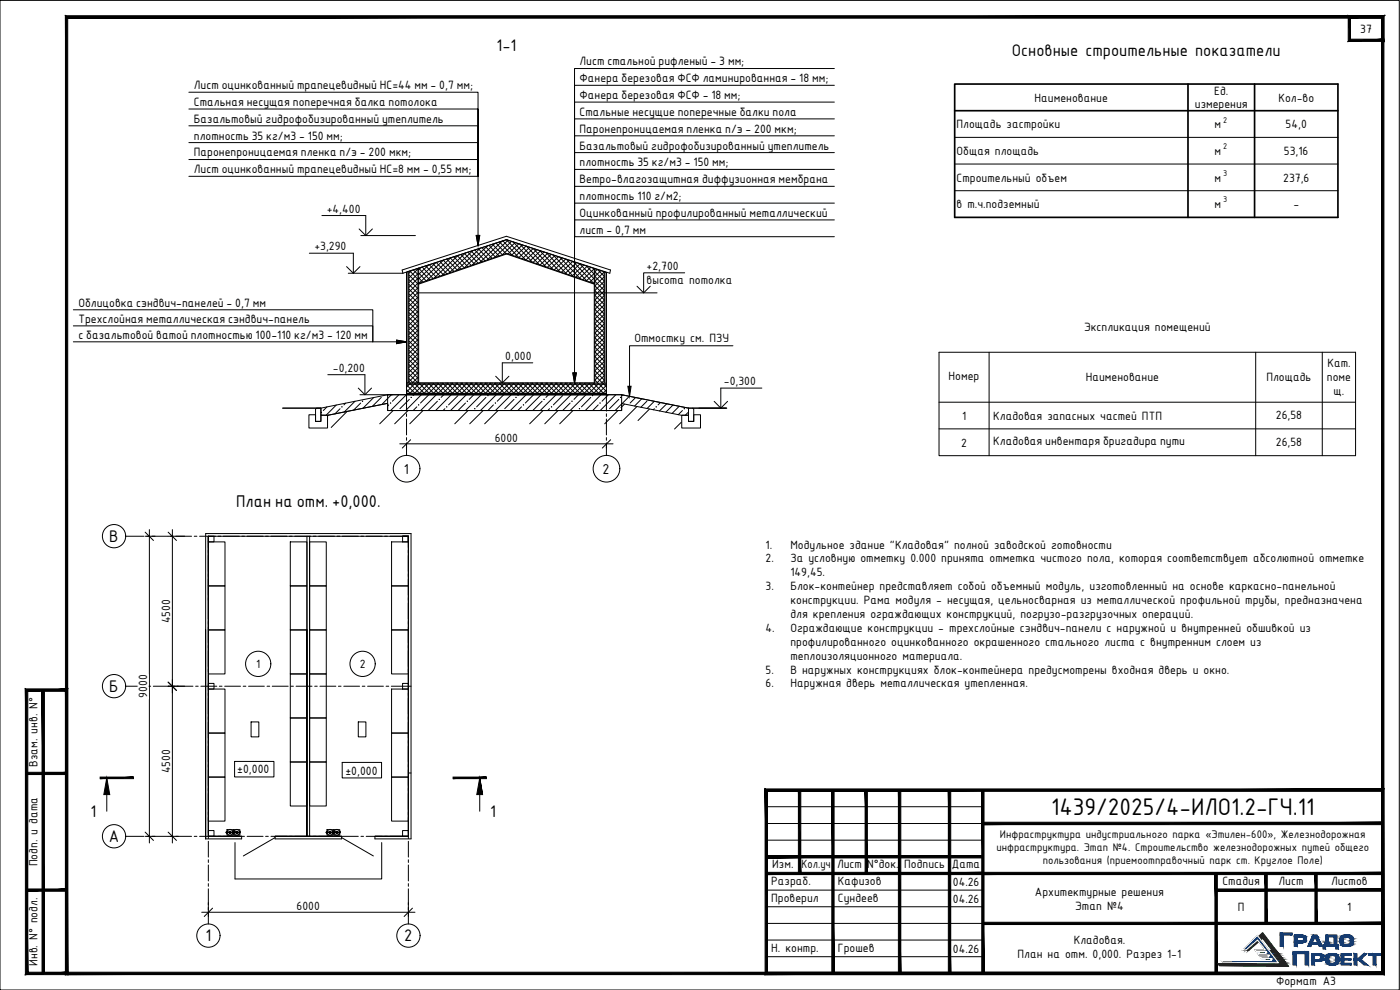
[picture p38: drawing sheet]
<svg xmlns="http://www.w3.org/2000/svg" width="420mm" height="297mm" viewBox="0 0 420 297" stroke-linecap="round" stroke-linejoin="round" font-family="sans-serif">
<defs><g id="words">
<text font-size="7.8" x="315.5" y="244.5">1439/2025/4-ИЛО1.2-ГЧ.11</text>
<g font-size="5.4">
<text x="149" y="15.4">1-1</text>
<text x="303.7" y="16.8">Основные строительные показатели</text>
<text x="32.8" y="162.6">В</text>
<text x="32.8" y="207.7">Б</text>
<text x="27.2" y="245.1">1</text>
<text x="147.1" y="245.1">1</text>
<text x="32.6" y="252.7">А</text>
<text x="61.6" y="282.5">1</text>
<text x="121.3" y="282.5">2</text>
</g>
<text font-size="4.9" x="70.9" y="152.1">План на отм. +0,000.</text>
<g font-size="4.7">
<text x="121.2" y="142.2">1</text>
<text x="180.8" y="142.2">2</text>
</g>
<g font-size="3.9">
<text x="408.2" y="9.8">37</text>
<text x="364.4" y="28.6">Ед.</text>
<text x="310.5" y="30.5">Наименование</text>
<text x="358.6" y="32.3">измерения</text>
<text x="383.7" y="30.5">Кол-во</text>
<text x="287.1" y="38.5">Площадь застройки</text>
<text x="364.5" y="38.5">м</text>
<text x="385.8" y="38.5">54,0</text>
<text x="287.1" y="46.5">Общая площадь</text>
<text x="364.5" y="46.5">м</text>
<text x="385.3" y="46.5">53,16</text>
<text x="287.1" y="54.5">Строительный объем</text>
<text x="364.5" y="54.5">м</text>
<text x="385.1" y="54.5">237,6</text>
<text x="98.1" y="63.8">+4,400</text>
<text x="287.1" y="62.5">в т.ч.подземный</text>
<text x="364.5" y="62.3">м</text>
<text x="388.2" y="62.3">-</text>
<text x="94.4" y="75.1">+3,290</text>
<text x="194.1" y="80.9">+2,700</text>
<text x="194.1" y="85.1">высота потолка</text>
<text x="325.3" y="99.3">Экспликация помещений</text>
<text x="151.6" y="108">0,000</text>
<text x="190.4" y="102.7">Отмостку см. ПЗУ</text>
<text x="99.9" y="111.5">-0,200</text>
<text x="398.4" y="110.1">Кат.</text>
<text x="217.3" y="115.6">-0,300</text>
<text x="284.7" y="114.1">Номер</text>
<text x="325.8" y="114.5">Наименование</text>
<text x="380.1" y="114.2">Площадь</text>
<text x="398.2" y="114.2">поме</text>
<text x="400.2" y="118.4">щ.</text>
<text x="288.7" y="125.9">1</text>
<text x="298.1" y="125.9">Кладовая запасных частей ПТП</text>
<text x="382.9" y="125.7">26,58</text>
<text x="148.5" y="132.5">6000</text>
<text x="288.5" y="134">2</text>
<text x="382.9" y="133.7">26,58</text>
<text x="229.7" y="164.6">1.</text>
<text x="237.2" y="164.6">Модульное здание &quot;Кладовая&quot; полной заводской готовности</text>
<text x="229.7" y="168.7">2.</text>
<text x="237.2" y="168.7">За условную отметку 0.000 принята отметка чистого пола, которая соответствует абсолютной отметке</text>
<text x="237.2" y="172.9">149,45.</text>
<text x="229.7" y="177.1">3.</text>
<text x="237.2" y="177.1">Блок-контейнер представляет собой объемный модуль, изготовленный на основе каркасно-панельной</text>
<text x="237.2" y="181.3">конструкции. Рама модуля - несущая, цельносварная из металлической профильной трубы, предназначена</text>
<text x="237.2" y="185.4">для крепления ограждающих конструкций, погрузо-разгрузочных операций.</text>
<text x="51.1" y="187" transform="rotate(-90 51.1 187)">4500</text>
<text x="229.7" y="189.6">4.</text>
<text x="237.2" y="189.6">Ограждающие конструкции - трехслойные сэндвич-панели с наружной и внутренней обшивкой из</text>
<text x="237.2" y="193.7">профилированного оцинкованного окрашенного стального листа с внутренним слоем из</text>
<text x="237.2" y="197.9">теплоизоляционного материала.</text>
<text x="76.8" y="200.5">1</text>
<text x="107.9" y="200.5">2</text>
<text x="229.7" y="202.1">5.</text>
<text x="237.2" y="202.1">В наружных конструкциях блок-контейнера предусмотрены входная дверь и окно.</text>
<text x="44.2" y="209.4" transform="rotate(-90 44.2 209.4)">9000</text>
<text x="229.7" y="206.2">6.</text>
<text x="237.2" y="206.2">Наружная дверь металлическая утепленная.</text>
<text x="11.3" y="230" transform="rotate(-90 11.3 230)">Взам. инв. N°</text>
<text x="51.1" y="232.1" transform="rotate(-90 51.1 232.1)">4500</text>
<text x="11.3" y="260" transform="rotate(-90 11.3 260)">Подп. и дата</text>
<text x="231.8" y="260.4">Изм.</text>
<text x="240.6" y="260.4">Кол.уч</text>
<text x="251.2" y="260.4">Лист N°док. Подпись Дата</text>
<text x="231.5" y="265.5">Разраб.</text>
<text x="251.5" y="265.5">Кафизов</text>
<text x="286" y="265.8">04.26</text>
<text x="310.6" y="268.7">Архитектурные решения</text>
<text x="366.9" y="265.4">Стадия</text>
<text x="383.7" y="265.4">Лист</text>
<text x="399.5" y="265.4">Листов</text>
<text x="89" y="273.1">6000</text>
<text x="231.5" y="270.6">Проверил</text>
<text x="251.5" y="270.6">Сундеев</text>
<text x="286" y="270.8">04.26</text>
<text x="322.7" y="272.9">Этап №4</text>
<text x="371.5" y="273.3">П</text>
<text x="404.3" y="273.3">1</text>
<text x="231.5" y="285.6">Н. контр.</text>
<text x="251.5" y="285.6">Грошев</text>
<text x="286" y="285.8">04.26</text>
<text x="305.4" y="287.5">План на отм. 0,000. Разрез 1-1</text>
<text x="322.2" y="283.4">Кладовая.</text>
<text x="11.3" y="289.8" transform="rotate(-90 11.3 289.8)">Инв. N° подл.</text>
<text x="383" y="295.6">Формат А3</text>
</g>
<g font-size="3.6">
<text x="300.1" y="251.4">Инфраструктура индустриального парка «Этилен-600», Железнодорожная</text>
<text x="299" y="255.3">инфраструктура. Этап №4. Строительство железнодорожных путей общего</text>
<text x="312.9" y="259.3">пользования (приемоотправочный парк ст. Круглое Поле)</text>
</g>
<g font-size="3.5">
<text x="173.9" y="19.6">Лист стальной рифленый - 3 мм;</text>
<text x="58.2" y="26.7">Лист оцинкованный трапецевидный НС=44 мм - 0,7 мм;</text>
<text x="173.9" y="29.7">Фанера березовая ФСФ - 18 мм;</text>
<text x="173.9" y="24.7">Фанера березовая ФСФ ламинированная - 18 мм;</text>
<text x="58.2" y="31.8">Стальная несущая поперечная балка потолока</text>
<text x="173.9" y="34.8">Стальные несущие поперечные балки пола</text>
<text x="58.2" y="41.9">плотность 35 кг/м3 - 150 мм;</text>
<text x="58.2" y="36.9">Базальтовый гидрофобизированный утеплитель</text>
<text x="173.9" y="39.8">Паронепроницаемая пленка п/э - 200 мкм;</text>
<text x="58.2" y="46.9">Паронепроницаемая пленка п/э - 200 мкм;</text>
<text x="173.9" y="44.9">Базальтовый гидрофобизированный утеплитель</text>
<text x="58.2" y="52">Лист оцинкованный трапецевидный НС=8 мм - 0,55 мм;</text>
<text x="173.9" y="49.9">плотность 35 кг/м3 - 150 мм;</text>
<text x="173.9" y="55">Ветро-влагозащитная диффузионная мембрана</text>
<text x="173.9" y="65.1">Оцинкованный профилированный металлический</text>
<text x="173.9" y="60.1">плотность 110 г/м2;</text>
<text x="173.9" y="70.1">лист - 0,7 мм</text>
<text x="23.5" y="92.1">Облицовка сэндвич-панелей - 0,7 мм</text>
<text x="23.5" y="101.7">с базальтовой ватой плотностью 100-110 кг/м3 - 120 мм</text>
<text x="23.5" y="96.8">Трехслойная металлическая сэндвич-панель</text>
<text x="298.1" y="133.6">Кладовая инвентаря бригадира пути</text>
<text x="71.2" y="232">±0,000</text>
<text x="103.7" y="232.5">±0,000</text>
</g>
<g font-size="2.7">
<text x="367.1" y="36.8">2</text>
<text x="367.1" y="44.8">2</text>
<text x="367.1" y="52.8">3</text>
<text x="367.1" y="60.6">3</text>
</g>
</g></defs>
<g fill="none" stroke="#000" stroke-width=".3">
<path d="M62.5 160.9h1.7v1.7h-1.7zM62.5 160.9h60.1v90h-10.1M62.5 160.9v20M62.5 160.9v90h10M92.1 160.9v90v-62M92.9 160.9v90M120.8 160.9h1.8v1.7h-1.8zM120.8 160.9h1.8v1.7v-1.7zM122.6 162.6v-1.7v1.7M61.7 188.9v62.8v-91.6h61.7v91.6h-10.9v-.8M122.6 188.9v62h-10.1M62.5 205h1.7v1.7h-1.7z"/>
<path d="M120.8 205h1.8v1.7h-1.8zM122.6 231.9h.8M62.5 249.2h1.7v1.7h-1.7zM62.5 250.9h10M72.5 250.9v.8h-10.8M82.5 250.9h20v.8h-20zM120.8 249.2h1.8v1.7h-1.8z"/>
</g>
<path d="M151.8 71.9l31.2 10.1 .2-1-31.2-10.1-31.3 10.1 .2 1 31.3-10.1M122 81.6l30-9.7 30 9.9v36.6h-60zM82.5 251.3l-9.5 5.5M102.5 251.3l9.6 5.5" fill="none" stroke="#000" stroke-width=".3"/>
<g fill="none" stroke="#000" stroke-width=".3">
<path d="M116.3 118.4h70.3v4.8h-70.3zM186.6 118.4l20 4.1M84.8 122.5h11.5l20.1-4.1h70.2l20 4.1v2.1h-2l-18-3.5v2.1h-70.3v-2.2l-18 3.6h-2v-2.1zM92.7 124.4h2v2h1.6v-1.8h2v3.8h-5.6zM95 122.5h1.3v3.9h-1.6v-3.6zM116.3 121l-18 3.6M204.6 124.6h2v1.8h1.6v-2h2v4h-5.6zM206.6 122.5h1.3l.3 .3v3.6h-1.6zM207.9 122.5h10.2M114.6 252.8v10.9h-44.1v-10.9"/>
<circle cx="122" cy="140.6" r="4"/>
<circle cx="182" cy="140.6" r="4"/>
<circle cx="34.2" cy="160.9" r="3.5"/>
<circle cx="34.2" cy="205.9" r="3.5"/>
<circle cx="34.2" cy="250.9" r="3.5"/>
<circle cx="62.5" cy="280.7" r="3.5"/>
<circle cx="122.6" cy="280.7" r="3.5"/>
</g>
<g fill="none" stroke="#000" stroke-width=".3">
<path d="M122 105.3v3.8M122 109.8v.8M122 111.4v4.8M122 117v.8M122 118.6v4.7M182 105.3v3.8M182 109.8v.8M182 111.4v4.8M182 117v.8M182 118.6v4.7M122 124.1v.9M122 125.7v4.8"/>
<path d="M122 131.3v.8M122 132.9v3.8M182 124.1v.9M182 125.7v4.8M182 131.3v.8M182 132.9v3.8M37.7 160.9h5.5M44 160.9h.8M45.6 160.9h4.8M51.1 160.9h.8M52.7 160.9h4.8M58.3 160.9h.8"/>
<path d="M59.9 160.9h4.7M62.5 160.9v3.4M62.5 165.1v.7M62.5 166.7v4.7M62.5 172.2v.8M62.5 173.8v4.7M62.5 179.4v.8M65.4 160.9h.9M67 160.9h4.8M72.6 160.9h.8M74.2 160.9h4.8M79.7 160.9h.8"/>
<path d="M81.3 160.9h4.8M86.9 160.9h.8M88.5 160.9h4.7M94 160.9h.8M95.6 160.9h4.8M101.2 160.9h.8M102.7 160.9h4.8M108.3 160.9h.8M109.9 160.9h4.8M115.4 160.9h.8M117.1 160.9h5.5v3.4M122.6 165.1v.7"/>
<path d="M122.6 166.7v4.7M122.6 172.2v.8M122.6 173.8v4.7M122.6 179.4v.8M62.5 181v4.7M62.5 186.5v.8M62.5 188.1v4.8M62.5 193.7v.8M62.5 195.2v4.8M122.6 181v4.7M122.6 186.5v.8M122.6 188.1v4.8"/>
<path d="M122.6 193.7v.8M122.6 195.2v4.8M37.7 205.9h5.9M44.4 205.9h.8M46 205.9h4.8M51.6 205.9h.8M53.1 205.9h4.8M58.7 205.9h.8M60.3 205.9h4.8M62.5 200.8v.8M62.5 202.4v4.8M62.5 207.9v.8"/>
<path d="M62.5 209.5v4.8M62.5 215.1v.8M62.5 216.7v4.7M65.8 205.9h.8M67.4 205.9h4.8M73 205.9h.8M74.6 205.9h4.7M80.1 205.9h.8M81.7 205.9h4.8M87.3 205.9h.8M88.9 205.9h4.7M94.4 205.9h.8"/>
<path d="M96 205.9h4.8M101.6 205.9h.8M103.2 205.9h4.7M108.7 205.9h.8M110.3 205.9h4.8M115.9 205.9h.8M117.4 205.9h6M122.6 200.8v.8M122.6 202.4v4.8M122.6 207.9v.8M122.6 209.5v4.8M122.6 215.1v.8"/>
<path d="M122.6 216.7v4.7M62.5 222.2v.8M62.5 223.8v4.8M62.5 229.4v.8M62.5 231v4.7M62.5 236.5v.8M62.5 238.1v4.8M122.6 222.2v.8M122.6 223.8v4.8M122.6 229.4v.8M122.6 231v4.7M122.6 236.5v.8"/>
<path d="M122.6 238.1v4.8M37.7 250.9h5.5M44 250.9h.8M45.6 250.9h4.8M51.1 250.9h.8M52.7 250.9h4.8M58.3 250.9h.8M59.9 250.9h4.7M62.5 243.7v.8M62.5 245.3v4.7M62.5 250.8v.8M62.5 252.4v4.8"/>
<path d="M62.5 258v.8M62.5 259.5v4.8M65.4 250.9h.9M67 250.9h4.8M72.6 250.9h.8M74.2 250.9h4.8M79.7 250.9h.8M81.3 250.9h4.8M86.9 250.9h.8M88.5 250.9h4.7M94 250.9h.8M95.6 250.9h4.8"/>
<path d="M101.2 250.9h.8M102.7 250.9h4.8M108.3 250.9h.8M109.9 250.9h4.8M115.4 250.9h.8M117.1 250.9h5.5M122.6 243.7v.8M122.6 245.3v4.7M122.6 250.8v.8M122.6 252.4v4.8M122.6 258v.8M122.6 259.5v4.8"/>
<path d="M62.5 265.1v.8M62.5 266.7v4.8M62.5 272.3v.7M62.5 273.8v3.4M122.6 265.1v.8M122.6 266.7v4.8M122.6 272.3v.7M122.6 273.8v3.4"/>
</g>
<path d="M70.4 228.5h11.8v4.6h-11.8zM102.7 228.8h11.8v4.6h-11.8z" fill="none" stroke="#000" stroke-width=".3"/>
<g fill="none" stroke="#000" stroke-width=".3">
<path d="M62.5 162.6h5v13.2h-5zM62.5 175.8h5v13.2h-5zM87.1 162.6h5v13.2h-5zM87.1 175.8h5v13.2h-5zM92.9 162.6h5v13.2h-5zM92.9 175.8h5v13.2h-5zM117.5 162.6h5.1v13.2h-5.1zM117.5 175.8h5.1v13.2h-5.1zM62.5 189h5v13.2h-5zM87.1 189h5v13.2h-5zM92.9 189h5v13.2h-5zM117.5 189h5.1v13.2h-5.1z"/>
<path d="M62.5 206.7h5v13.2h-5zM62.5 219.9h5v13.3h-5zM75.4 216.6h2.3v4.5h-2.3zM87.1 202.2h5v13.2h-5zM87.1 215.4h5v13.2h-5zM92.9 202.2h5v13.2h-5zM92.9 215.4h5v13.2h-5zM107.5 216.6h2.3v4.5h-2.3zM117.5 206.7h5.1v13.2h-5.1zM117.5 219.9h5.1v13.3h-5.1zM62.5 233.2h5v13.2h-5zM87.1 228.6h5v13.2h-5z"/>
<path d="M92.9 228.6h5v13.2h-5zM117.5 233.2h5.1v13.2h-5.1zM68 249.7l2-.1v.3l-1 .1zM68 249.8h.1M68.1 248.9h1.9v1.7h-1.9zM68.9 249.7h.3l-.1 .2M68.9 249.8v.1M68.9 249.9h.1M68.9 249.7h.1M68.9 249.7l.1 .1M68.9 249.7v.1M68.9 249.8h.1"/>
<path d="M69 249.7h.1M69 249.8h.1M69 249.7h-.1M69.1 249.7h.1M69.1 249.7v.1M69.1 249.8h-.1M69.1 249.8h.1M70 249.7l2.1-.1v.3l-1.1 .1zM70 249.8h.1M70.1 248.9h1.9v1.7h-1.9zM70.9 249.7h.3l-.1 .2h-.2M70.9 249.8v.1"/>
<path d="M71 249.7v.1M71 249.8h.1M71 249.7h.1M71.1 249.7l.1 .1M71.1 249.8h-.1M71.1 249.7h.1M71.2 249.7v.1M71.2 249.8h-.1M98 249.7l2-.1v.3l-1 .1-1-.2zM98.1 248.9h1.8v1.7h-1.8zM98.8 249.7l.3-.1v.3M98.8 249.8l.1 .1"/>
<path d="M98.9 249.7h.1M98.9 249.7l.1 .1M98.9 249.8h.1M98.9 249.7v.1M99 249.7h.1M99 249.7h-.1M99 249.8h.1M99.1 249.8h-.1M99.1 249.7h.1M99.1 249.7v.1M99.1 249.8h.1M100.2 248.9h1.8v1.7h-1.8z"/>
<path d="M100.2 249.7h-.2l.2 .1M100.3 249.7l1.8-.1v.3l-1.8-.1M100.9 249.8v.1M100.9 249.8h.1M101 249.7h.1M101 249.7l-.1 .1M101 249.8h.1M101 249.8v.1M101 249.6l.2 .1M101 249.6l.1 .1M101 249.6l-.1 .1M101 249.6l-.1 .2"/>
<path d="M101.1 249.7l.1 .1M101.1 249.8l-.1 .1M101.1 249.7h.1M101.2 249.8h-.1M101.2 249.7v.1M101.2 249.7l-.1 .2h-.2"/>
<circle cx="69" cy="249.7" r=".87"/>
<circle cx="71.1" cy="249.7" r=".87"/>
<circle cx="99" cy="249.7" r=".87"/>
<circle cx="101.1" cy="249.7" r=".87"/>
</g>
<g fill="#000" stroke="#000" stroke-width=".3">
<path d="M68.9 249.7h.2zM71 249.7h.1zM98.9 249.7h.2zM100.9 249.8h.3zM101 249.8h.1zM101 249.7h.1z"/>
<path d="M68.9 249.7h.2zM68.9 249.7h.2z"/>
<path d="M68.9 249.8h.2zM68.9 249.8h.2z"/>
<path d="M68.9 249.7l.2 .1zM68.9 249.7l.2 .1zM68.9 249.8h.2zM68.9 249.8h.2z"/>
<path d="M68.9 249.8h.2zM68.9 249.8h.2zM68.9 249.8h.2zM68.9 249.8h.2z"/>
<path d="M68.9 249.8h.2zM68.9 249.8h.2z"/>
<path d="M71 249.7h.1zM71 249.7h.1z"/>
<path d="M71 249.8h.1zM71 249.8h.1z"/>
<path d="M71 249.7l.2 .1zM71 249.7l.2 .1zM71 249.8h.2zM71 249.8h.2z"/>
<path d="M71 249.8h.2zM71 249.8h.2zM71 249.8h.2zM71 249.8h.2z"/>
<path d="M71 249.8h.2zM71 249.8h.1z"/>
<path d="M98.9 249.7h.2zM98.9 249.7h.2z"/>
<path d="M98.9 249.8h.2zM98.9 249.8h.2z"/>
<path d="M98.9 249.7l.2 .1zM98.9 249.7l.2 .1zM98.9 249.8h.2zM98.9 249.8h.2z"/>
<path d="M98.9 249.8h.2zM98.9 249.8h.2zM98.9 249.8h.2zM98.9 249.8h.2z"/>
<path d="M98.9 249.8h.2zM98.9 249.8h.2z"/>
<path d="M101 249.7h.1zM101 249.7h.1z"/>
<path d="M101 249.7l.2 .1zM101 249.7l.2 .1zM100.9 249.8h.3zM100.9 249.8h.3z"/>
<path d="M100.9 249.8h.3zM100.9 249.8h.3zM100.9 249.8h.3z"/>
<path d="M101 249.8h.2zM101 249.8h.1z"/>
<circle cx="68" cy="249.7" r=".12"/>
<circle cx="68" cy="249.8" r=".12"/>
<circle cx="68.1" cy="249.8" r=".12"/>
<circle cx="68.1" cy="249.7" r=".12"/>
<circle cx="68.9" cy="249.8" r=".12"/>
<circle cx="68.9" cy="249.7" r=".12"/>
<circle cx="69" cy="249.8" r=".12"/>
<circle cx="69" cy="249.7" r=".12"/>
<circle cx="69.1" cy="249.7" r=".12"/>
<circle cx="69.1" cy="249.8" r=".12"/>
<circle cx="69.1" cy="249.6" r=".12"/>
<circle cx="70" cy="249.6" r=".12"/>
<circle cx="70" cy="249.7" r=".12"/>
<circle cx="70" cy="249.8" r=".12"/>
<circle cx="70.1" cy="249.8" r=".12"/>
<circle cx="70.1" cy="249.7" r=".12"/>
<circle cx="71" cy="249.8" r=".12"/>
<circle cx="71" cy="249.7" r=".12"/>
<circle cx="71.1" cy="249.7" r=".12"/>
<circle cx="71.1" cy="249.9" r=".12"/>
<circle cx="71.1" cy="249.8" r=".12"/>
<circle cx="71.1" cy="249.6" r=".12"/>
<circle cx="71.2" cy="249.8" r=".12"/>
<circle cx="71.2" cy="249.7" r=".12"/>
<circle cx="72.1" cy="249.6" r=".12"/>
<circle cx="98" cy="249.7" r=".12"/>
<circle cx="98" cy="249.8" r=".12"/>
<circle cx="98.1" cy="249.7" r=".12"/>
<circle cx="98.1" cy="249.8" r=".12"/>
<circle cx="98.2" cy="249.8" r=".12"/>
<circle cx="98.2" cy="249.7" r=".12"/>
<circle cx="98.9" cy="249.7" r=".12"/>
<circle cx="98.9" cy="249.8" r=".12"/>
<circle cx="99" cy="249.8" r=".12"/>
<circle cx="99" cy="249.7" r=".12"/>
<circle cx="99.1" cy="249.7" r=".12"/>
<circle cx="99.1" cy="249.8" r=".12"/>
<circle cx="99.1" cy="249.6" r=".12"/>
<circle cx="100" cy="249.7" r=".12"/>
<circle cx="100" cy="249.6" r=".12"/>
<circle cx="100" cy="249.8" r=".12"/>
<circle cx="100.1" cy="249.7" r=".12"/>
<circle cx="100.1" cy="249.8" r=".12"/>
<circle cx="100.2" cy="249.8" r=".12"/>
<circle cx="100.2" cy="249.7" r=".12"/>
<circle cx="100.9" cy="249.7" r=".12"/>
<circle cx="101" cy="249.7" r=".12"/>
<circle cx="101" cy="249.8" r=".12"/>
<circle cx="101.1" cy="249.8" r=".12"/>
<circle cx="101.1" cy="249.7" r=".12"/>
<circle cx="101.2" cy="249.8" r=".12"/>
<circle cx="101.2" cy="249.7" r=".12"/>
<circle cx="102.1" cy="249.6" r=".12"/>
</g>
<g fill="none" stroke="#000" stroke-width=".3">
<path d="M120 133.2h64M122 133.3v1.1M182 133.3v1.1M44.8 158.9v94M51.7 158.9v94M43.6 160.9h2.9M50.5 160.9h4.9M50.5 205.9h4.9M43.6 250.9h2.9M50.5 250.9h3M60.5 273.7h64M62.5 270.8v4.2"/>
<path d="M122.6 270.8v4.2"/>
</g>
<!-- layer: 0 -->
<path d="M123.2 131.9l-2.5 2.5M183.3 131.9l-2.5 2.5M43.6 159.7l2.5 2.5M50.5 159.7l2.5 2.5M50.5 204.7l2.5 2.5M43.6 249.7l2.5 2.5M50.5 249.7l2.5 2.5M63.8 272.5l-2.5 2.5M123.8 272.5l-2.5 2.5" fill="none" stroke="#000" stroke-width=".3"/>
<path d="M41.4 202.4v7h3zM41.4 202.4h3v7z" fill="#fff" stroke="#fff" stroke-width=".3"/>
<g fill="#000" stroke="#000" stroke-width=".3">
<path d="M142.9 70.6h1.1l-.5 3zM171.9 111.9h1.1l-.6 3zM188.4 115.9h1l-.5 3zM32 233.4l.9 5h-1.7z"/>
<path d="M119 102.1l3 .5h-3zM119 102.6v.5l3-.5z"/>
<path d="M30.1 233.6h9.9v-.4zM30.1 233.2h9.9l-9.9 .4z"/>
<path d="M136 233.2v.4l10-.4zM136 233.6l10-.4v.4z"/>
<path d="M144 233.4l.8 5zM144 233.4l.8 5h-1.7z"/>
</g>
<g fill="none" stroke="#000" stroke-width=".3">
<path d="M56.7 37.7h86.8v15.2v-10.1h-86.8M56.7 27.7h86.8v25.2v-20.2h-86.8M250.4 35.7h-78v35.3v-30.2h78M250.4 25.6h-78v45.4v-40.4h78M250.4 20.6h-78v94.3l-.5-3h1.1l-.6 3M56.7 47.9h86.8v5h-86.8M143.5 52.9v20.7l-.6-3h1.1l-.5 3M250.4 55.9h-78v15.1v-10.1h78M250.4 45.8h-78v25.2v-20.2h78M250.4 66h-78v5h78M22 97.8h89.9v4.8h-89.9M22 92.9h89.9v9.7h10.1l-3 .5v-1l3 .5"/>
<path d="M220 103.7h-31.1v15.2M32 233.4v10M144 233.4v10"/>
</g>
<g fill="none" stroke="#000" stroke-width=".3">
<circle cx="77.5" cy="199.2" r="3.8"/>
<circle cx="108.8" cy="199.2" r="3.8"/>
</g>
<g fill="none" stroke="#000" stroke-width=".3">
<path d="M152 76.2l26.3 9M152.1 76.2l-26.5 9M122 81.7v34.4M122.4 81.5v33.4M122.7 81.4v33.5M125.4 80.5v34.4M125.6 85l26.4-9 26.4 9.1M125.6 87.9h52.8M125.6 80.5v34.4M178.4 80.5v34.5M178.5 80.6v34.4M181.3 81.5v33.5"/>
<path d="M181.5 81.6v33.4M182 81.8v34.3M122 114.9h56.4M122 118.1h60M122 115.3h60"/>
</g>
<g fill="none" stroke="#000" stroke-width=".3">
<path d="M122 115h.5M122 118h.5M123 115h1M123 118h1M124.5 115h1M124.5 118h1M126 115h1M126 118h1M127.5 115h1M127.5 118h1M129 115h1M129 118h1"/>
<path d="M130.5 115h1M130.5 118h1M132 115h1M132 118h1M133.5 115h1M133.5 118h1M135 115h1M135 118h1M136.5 115h1M136.5 118h1M138 115h1M138 118h1"/>
<path d="M139.5 115h1M139.5 118h1M141 115h1M141 118h1M142.5 115h1M142.5 118h1M144 115h1M144 118h1M145.5 115h1M145.5 118h1M147 115h1M147 118h1"/>
<path d="M148.5 115h1M148.5 118h1M150 115h1M150 118h1M151.5 115h1M151.5 118h1M153 115h1M153 118h1M154.5 115h1M154.5 118h1M156 115h1M156 118h1"/>
<path d="M157.5 115h1M157.5 118h1M159 115h1M159 118h1M160.5 115h1M160.5 118h1M162 115h1M162 118h1M163.5 115h1M163.5 118h1M165 115h1M165 118h1"/>
<path d="M166.5 115h1M166.5 118h1M168 115h1M168 118h1M169.5 115h1M169.5 118h1M171 115h1M171 118h1M172.5 115h1M172.5 118h1M174 115h1M174 118h1"/>
<path d="M175.5 115h1M175.5 118h1M177 115h1M177 118h1M178.5 115h1M178.5 118h1M180 115h1M180 118h1M181.5 115h.5M181.5 118h.5"/>
</g>
<g fill="none" stroke="#000" stroke-width=".3">
<path d="M127.8 79.8l3.2 3.4M128.7 79.5l-3.1 2.8M128.8 79.4l3.2 3.4M129.9 79.1l3.2 3.4M130.9 78.8l-5.3 4.9M130.9 78.7l3.2 3.4M132 78.4l3.2 3.4M133 78l3.2 3.4M133.1 78l-7.4 7M134.1 77.7l3.1 3.4M135.1 77.4l3.2 3.3M135.3 77.3l-7.3 6.9"/>
<path d="M136.2 77l3.1 3.3M137.2 76.7l3.2 3.3M137.5 76.6l-7.2 6.8M138.3 76.4l3.1 3.2M139.4 76l3.1 3.3M139.7 75.9l-7.1 6.8M140.4 75.7l3.1 3.2M141.4 75.3l3.1 3.3M141.9 75.2l-7.1 6.7M142.5 75l3 3.2M143.6 74.6l3 3.2M144.1 74.5l-7 6.6"/>
<path d="M144.6 74.3l3.1 3.2M145.7 73.9l3 3.2M146.3 73.7l-6.9 6.6M146.7 73.6l3 3.2M147.8 73.3l2.9 3.1M148.5 73l-6.8 6.5M148.8 72.9l3 3.2M149.9 72.6l3.8 4M150.8 72.3l-6.8 6.5M150.9 72.2l4.8 5.1 3.3-3.1M152 71.9l5.7 6.1M152.5 72.1l-6.2 5.9"/>
<path d="M153.5 72.4l-5 4.8M154 72.5l5.8 6.2M154.6 72.8l-3.8 3.6M155.7 73.1l-3.2 3.1M156 73.2l5.8 6.2M156.8 73.5l-3.2 3M157.9 73.8l-3.3 3.1M158 73.9l5.9 6.2M160 74.5l5.9 6.3M160.1 74.5l-3.3 3.1M161.1 74.9l-3.3 3.1M162 75.2l6 6.3"/>
<path d="M162.2 75.3l-3.3 3.1M163.3 75.6l-3.3 3.1M164 75.8l6 6.4M164.4 76l-3.4 3.1M165.4 76.3l-3.3 3.2M166 76.5l6 6.4M166.5 76.7l-3.3 3.1M167.6 77l-3.3 3.2M168 77.2l6.1 6.4M168.7 77.4l-3.4 3.2M169.8 77.8l-3.4 3.1M170 77.8l6.1 6.5"/>
<path d="M170.9 78.1l-3.5 3.2M171.9 78.4l-3.4 3.3M172 78.5l6.2 6.5M173 78.8l-3.4 3.3M174 79.1l4.4 4.6M174.1 79.1l-3.5 3.3M175.2 79.5l-3.5 3.3M176 79.8l2.4 2.5M176.2 79.9l-3.4 3.3M122.7 99.4l2.7 2.8M122.7 98l2.7 2.8M122.7 96.6l2.7 2.7"/>
<path d="M122.7 95.2l2.7 2.7M122.7 93.8l2.7 2.7M122.7 92.4l2.7 2.7M122.7 90.9l2.7 2.8M122.7 89.5l2.7 2.8M122.7 88.1l2.7 2.8M122.7 86.7l2.7 2.7M122.7 85.3l2.7 2.7M122.7 83.8l2.7 2.8M122.7 82.5l2.7 2.7M123 81.3l2.4 2.5M123.6 81.1l-.9 .9"/>
<path d="M124 81l1.4 1.4M125.1 80.6l.3 .4M125.4 80.7l-2.7 2.8M125.4 82.1l-2.7 2.8M125.4 83.5l-2.7 2.8M125.4 84.9l-2.7 2.8M125.4 86.3l-2.7 2.8M125.4 87.7l-2.7 2.8M125.4 89.2l-2.7 2.7M125.4 90.6l-2.7 2.7M125.4 92l-2.7 2.8M125.4 93.4l-2.7 2.8"/>
<path d="M125.4 94.8l-2.7 2.8M125.4 96.3l-2.7 2.7M125.4 97.6l-2.7 2.8M125.4 99.1l-2.7 2.7M125.6 80.5l3.3 3.4M125.6 81.9l2.3 2.4M125.6 83.3l1.2 1.3M125.6 84.8l.2 .2M126.4 80.2l-.8 .7M126.7 80.1l3.3 3.5M177.3 80.2l-3.5 3.3M178 80.5l.4 .3"/>
<path d="M178.4 80.6l-3.5 3.3M178.4 82l-2.4 2.3M178.4 83.4l-1.4 1.2M178.4 84.8l-.3 .2M178.5 99.9l2.8 2.8M178.5 95.7l2.8 2.7M178.5 92.8l2.8 2.8M178.5 90l2.8 2.8M178.5 85.8l2.8 2.7M178.5 84.4l2.8 2.7M178.5 82.9l2.8 2.8M179.2 80.8l-.7 .7 2.8 2.8"/>
<path d="M179.3 80.9l2 2M180.3 81.2l-1.8 1.8M181.3 98.6l-2.8 2.7 2.8 2.8M181.3 95.7l-2.8 2.8 2.8 2.7M181.3 94.3l-2.8 2.8 2.8 2.8M181.3 91.5l-2.8 2.8 2.8 2.7M181.3 88.7l-2.8 2.7 2.8 2.8M181.3 85.9l-2.8 2.7 2.8 2.7M181.3 84.4l-2.8 2.8 2.8 2.7M181.3 81.6l-2.8 2.8M181.3 83l-2.8 2.8M181.3 87.3l-2.8 2.7"/>
<path d="M181.3 90.1l-2.8 2.8M181.3 92.9l-2.8 2.8M181.3 97.2l-2.8 2.7M122 115.5l2.5 2.5M122 116.9l1.1 1.1M122.7 113.6l1.3 1.3M122.7 112.2l2.7 2.7M122.7 110.7l2.7 2.8M122.7 109.3l2.7 2.8M122.7 107.9l2.7 2.8M122.7 106.5l2.7 2.7M122.7 105.1l2.7 2.8"/>
<path d="M122.7 103.7l2.7 2.7M122.7 102.3l2.7 2.7M122.7 100.8l2.7 2.8M122.9 115l3 3M123.2 115l-1.2 1.2M124.3 115l3 3M124.6 115l-2.6 2.6M125.4 100.5l-2.7 2.7M125.4 101.9l-2.7 2.8M125.4 103.3l-2.7 2.8M125.4 104.7l-2.7 2.8M125.4 106.2l-2.7 2.7"/>
<path d="M125.4 107.6l-2.7 2.7M125.4 109l-2.7 2.7M125.4 110.4l-2.7 2.7M125.4 111.8l-2.7 2.8M125.4 114.6l-.2 .3M125.4 113.2l-1.6 1.7M125.8 115l3 3M126 115l-3 3M127.2 115l3 3M127.5 115l-3.1 3M128.6 115l3 3M128.9 115l-3 3"/>
<path d="M130 115l3 3M130.3 115l-3 3M131.4 115l3 3M131.7 115l-3 3M132.8 115l3 3M133.1 115l-3 3M134.2 115l3 3M134.5 115l-3 3M135.6 115l3.1 3M135.9 115l-3 3M137.1 115l3 3M137.3 115l-3 3"/>
<path d="M138.5 115l3 3M138.8 115l-3 3M139.9 115l3 3M140.2 115l-3 3M141.3 115l3 3M141.6 115l-3 3M142.7 115l3.1 3M143 115l-3 3M144.1 115l3.1 3M144.4 115l-3 3M145.5 115l3 3M145.8 115l-3 3"/>
<path d="M147 115l3 3M147.2 115l-3 3M148.4 115l3 3M148.7 115l-3 3M149.8 115l3 3M150.1 115l-3 3M151.2 115l3 3M151.5 115l-3 3M152.9 115l-3 3M154.1 115l3 3M154.3 115l-3 3M155.4 115l3.1 3"/>
<path d="M155.7 115l-3 3M156.9 115l3 3M157.1 115l-3 3M158.3 115l3 3M158.6 115l-3 3-3-3M159.7 115l3 3M160 115l-3 3M161.1 115l3 3M161.4 115l-3 3M162.8 115l-3 3M164 115l3 3M164.2 115l-3 3"/>
<path d="M165.4 115l3 3M165.7 115l-3.1 3M166.8 115l3 3M167 115l-3 3M168.2 115l3 3M168.5 115l-3 3-3-3M169.9 115l-3 3M171 115l3 3M171.3 115l-3 3M172.4 115l3 3M172.7 115l-3 3M173.9 115l3 3"/>
<path d="M174.1 115l-3 3M175.3 115l3 3M175.6 115l-3 3-3-3M176.7 115l3 3M177 115l-3.1 3M178.1 115l3 3M178.4 115l-3.1 3M178.5 109.8l2.8 2.8M178.5 105.6l2.8 2.7M178.5 102.7l2.8 2.8M178.5 112.6l2.3 2.3M179.5 115l2.5 2.5"/>
<path d="M179.8 115l-3 3M180.9 115l1.1 1.1M181.2 115l-3 3M181.3 111.3l-2.8 2.7 .9 .9M181.3 108.5l-2.8 2.7 2.8 2.8M181.3 105.6l-2.8 2.8 2.8 2.8M181.3 104.3l-2.8 2.7 2.8 2.8M181.3 101.4l-2.8 2.8 2.8 2.7M181.3 100l-2.8 2.8M181.3 102.8l-2.8 2.8M181.3 107.1l-2.8 2.7M181.3 109.9l-2.8 2.8"/>
<path d="M181.3 114.2l-.7 .7M181.3 112.7l-2.1 2.2M182 117l-1 1M182 115.6l-2.4 2.4M98.6 124.6l-.3 .2M104.2 123.4l-4.8 4.9M118 123.2l-4 4M122.5 123.2l-4.1 4M127 123.2l-4 4M140.5 123.2l-4 4M145 123.2l-4 4M149.5 123.2l-4 4"/>
<path d="M163 123.2l-4 4M167.5 123.2l-4 4M172 123.2l-4 4M185.5 123.2l-4 4M187.4 121.3l-1 1M191.1 122l-5.1 5.2M194.9 122.8l-3.4 3.4M204.4 126.7l-2 2M206.6 122.5h11.5"/>
</g>
<g fill="none" stroke="#000" stroke-width=".3">
<path d="M92.8 76h13.2v6M96.6 64.7h13.2v6M104 80l2 2 2-2M107.8 68.7l2 2 2-2M108.3 70.7h16.4M104.5 82h16.4M178.4 87.9h18.8M191.2 85.9l2 2 2-2M205.5 81.9h-12.3v6M98.4 112.4h11.1v6M107.5 116.4l2 2 2-2M108 118.4h9.9"/>
<path d="M148.8 112.9l1.9 2 2-2M159.9 108.9h-9.2v6M228.6 116.4h-12.3v6.1M209.8 122.5h8M214.3 120.4l2 2.1 2.1-2.1"/>
</g>
<!-- layer: 1 -->
<g fill="none" stroke="#000" stroke-width=".3">
<path d="M112.1 119.3l-3.2 3.2M114.4 119.2l-2.7 2.7M117.5 118.4l-2.9 3M119.7 118.4l-1.9 2M122 118.4l-4.8 4.8M122.9 119.8l-2.9 2.8M124.2 118.4l-.2 .3M126.4 118.4l-4.6 4.8M128.7 118.4l-2.5 2.5M130.9 118.4l-4.7 4.8M133.2 118.4l-.8 .8M135.4 118.4l-4.7 4.8"/>
<path d="M137.5 118.7l-2.9 2.8M140 118.4l-4.8 4.8M142.2 118.4l-1.4 1.4M144.4 118.4l-4.7 4.8M145.8 119.2l-2.8 2.9M148.9 118.4l-4.7 4.8M151.2 118.4l-2 2M153.4 118.4l-4.7 4.8M154.3 119.8l-2.8 2.8M155.7 118.4l-.3 .3M157.9 118.4l-4.7 4.8M160.1 118.4l-2.5 2.5"/>
<path d="M162.4 118.4l-4.8 4.8M164.6 118.4l-.8 .8M166.9 118.4l-4.8 4.8M168.9 118.7l-2.8 2.8M171.4 118.4l-4.8 4.8M173.6 118.4l-1.3 1.4M175.9 118.4l-4.8 4.8M177.3 119.2l-2.8 2.9M180.3 118.4l-4.7 4.8M182.6 118.4l-1.9 2M184.8 118.4l-4.7 4.8M185.7 119.8l-2.8 2.8"/>
<path d="M187 118.6l-.2 .1M188.8 118.9l-2.1 2.2M190.7 119.3l-1.6 1.6M192.6 119.7l-2.1 2.1M98.1 122.1l-1.1 1.1M100.9 121.5l-3.1 3.1M102.1 122.6l-1.6 1.6M103.7 121l-.5 .5M106.6 120.4l-3.3 3.2M108.2 120.9l-2.1 2.1M116.7 121.5l-.4 .3M125.1 122.1l-1.1 1.1"/>
<path d="M131.3 120.4l-2.8 2.8M133.5 122.6l-.5 .6M139.7 120.9l-2.2 2.3M148.1 121.5l-1.7 1.7M156.5 122.1l-1.1 1.1M162.7 120.4l-2.8 2.8M164.9 122.6l-.5 .6M171.1 120.9l-2.2 2.3M179.5 121.5l-1.6 1.7M186.4 121.4l-1.8 1.8M194.1 120.4l-1.8 1.8M196.3 120.4l-2.1 2.2"/>
<path d="M196.4 122.6l-.4 .4M198.2 120.8l-.7 .7M200.1 121.2l-2.2 2.1M201.9 121.6l-2.1 2.1M203.8 121.9l-2.1 2.2M204.8 123.2l-1.3 1.2M206.4 123.8l-.7 .8"/>
</g>
<g fill="#000" stroke="#000" stroke-width=".3">
<path d="M131.7 119.8h.2zM163.2 119.8h.2zM177.8 118.7h.1zM186.2 119.2h.2zM102.5 122.1h.2zM108.7 120.4h.2zM140.2 120.4h.1zM173.8 122.6h.2zM180 120.9h.2z"/>
<circle cx="123.4" cy="119.2" r=".07"/>
<circle cx="146.4" cy="118.7" r=".07"/>
<circle cx="154.9" cy="119.2" r=".07"/>
<circle cx="96.4" cy="123.7" r=".07"/>
<circle cx="117.2" cy="120.9" r=".07"/>
<circle cx="125.7" cy="121.5" r=".07"/>
<circle cx="134.1" cy="122.1" r=".07"/>
<circle cx="142.5" cy="122.6" r=".07"/>
<circle cx="148.7" cy="120.9" r=".07"/>
<circle cx="157.1" cy="121.5" r=".07"/>
<circle cx="165.5" cy="122.1" r=".07"/>
<circle cx="171.7" cy="120.4" r=".07"/>
<circle cx="196.9" cy="122.1" r=".07"/>
<circle cx="205.4" cy="122.6" r=".07"/>
</g>
<path d="M286.5 33.2h115M286.5 25.2h115v40h-115zM356.5 25.2v40M376.5 25.2v40" fill="none" stroke="#000" stroke-width=".51"/>
<path d="M286.5 41.2h115M286.5 49.2h115M286.5 57.2h115" fill="none" stroke="#000" stroke-width=".3"/>
<path d="M281.8 105.7h125v31h-125zM296.8 105.7v31M376.9 105.7v31M396.8 105.7v31M281.8 120.7h125M281.8 128.7h125" fill="none" stroke="#000" stroke-width=".3"/>
<path d="M0 .1h419.9v296.9h-419.9zM415.5 4.6h.1M230 252.1h65M230 247.1h65M230 242h65M230 267.1h65M230 272.1h65M230 277.1h65M230 282.1h65M230 287h65" fill="none" stroke="#000" stroke-width=".3"/>
<g fill="#000" stroke="#000" stroke-width=".3">
<path d="M414.6 5.4v6.4l.7 .6zM414.6 5.4l.7-.7v7.7zM405.3 5.4h9.3l.7-.7zM404.6 4.7h10.7l-10 .7zM404.6 4.7l.7 7.1v-6.4zM404.6 4.7l.7 7.1-.7 .6zM405.3 11.8l-.7 .6 10-.6zM404.6 12.4l10-.6 .7 .6z"/>
<path d="M8 232.4h12v-.7zM8 231.7h12l-12 .7z"/>
<path d="M229.6 236.7l.7 55v-54.3zM229.6 236.7l.7 55-.7 .7zM230.3 291.7l-.7 .7 185-.7zM229.6 292.4l185-.7 .7 .7zM414.6 237.4v54.3l.7 .7zM414.6 237.4l.7-.7v55.7zM230.3 237.4h184.3l.7-.7zM229.6 236.7h185.7l-185 .7z"/>
<path d="M239.6 237.1l.7 25v-25zM239.6 237.1l.7 25h-.7z"/>
<path d="M249.6 237.1l.7 54.9v-54.9zM249.6 237.1l.7 54.9h-.7z"/>
<path d="M259.6 237.1l.7 25v-25zM259.6 237.1l.7 25h-.7z"/>
<path d="M269.6 237.1l.7 54.9v-54.9zM269.6 237.1l.7 54.9h-.7z"/>
<path d="M284.6 237.1l.7 54.9v-54.9zM284.6 237.1l.7 54.9h-.7z"/>
<path d="M294.6 237.1l.7 54.9v-54.9zM294.6 237.1l.7 54.9h-.7z"/>
<path d="M295 246.7v.7l120-.7zM295 247.4l120-.7v.7z"/>
<path d="M230 257.4h65v-.7zM230 256.7h65l-65 .7z"/>
<path d="M8 267.4h12v-.7zM8 266.7h12l-12 .7z"/>
<path d="M295 261.7v.7l120-.7zM295 262.4l120-.7v.7z"/>
<path d="M295 276.7v.7l120-.7zM295 277.4l120-.7v.7z"/>
<path d="M230 262.4h65v-.7zM230 261.7h65l-65 .7z"/>
<path d="M364.6 262.1l.7 29.9v-29.9zM364.6 262.1l.7 29.9h-.7z"/>
<path d="M379.6 262.1l.7 15v-15zM379.6 262.1l.7 15h-.7z"/>
<path d="M394.6 262.1l.7 15v-15zM394.6 262.1l.7 15h-.7z"/>
<path d="M365 267.4h50v-.7zM365 266.7h50l-50 .7z"/>
<path d="M8.3 291.7l-.7 .7 12-.7zM7.6 292.4l12-.7 .7 .7zM19.6 207.4v84.3l.7 .7zM20.3 206.7v85.7l-.7-85zM8.3 207.4h11.3l.7-.7zM7.6 206.7h12.7l-12 .7zM7.6 206.7l.7 85v-84.3zM7.6 206.7l.7 85-.7 .7z"/>
<path d="M12.6 207.1v84.9h.7zM12.6 207.1h.7v84.9z"/>
<path d="M20.3 291.7l-.7 .7 395-.7zM19.6 292.4l395-.7 .7 .7zM414.6 5.4v286.3l.7 .7zM414.6 5.4l.7-.7v287.7zM20.3 5.4h394.3l.7-.7zM19.6 4.7h395.7l-395 .7zM19.6 4.7l.7 287v-286.3zM19.6 4.7l.7 287-.7 .7z"/>
</g>
<g fill="#0c6001" stroke="#0c6001" stroke-width=".3">
<path d="M377.2 281.5l1.7-1.6 1.3 1.6z"/>
<path d="M373.4 285.2h1.3z"/>
<path d="M378.4 285.7h3.8z"/>
<path d="M382.4 286h1.3z"/>
<path d="M382.2 286.5h1.8z"/>
<path d="M379.4 287h5.1z"/>
<path d="M383.5 287.3h1.2z"/>
<path d="M383.2 287.8h1.9z"/>
<path d="M380.4 288.4h5.1z"/>
<path d="M384.5 288.7h1.2z"/>
<path d="M384.2 289.1h1.8z"/>
<path d="M365.5 289.1h20.5l.5 .6z"/>
<path d="M379 281.5l4 3.7-2.8-3.7zM379 281.5l4 3.7h-1.2z"/>
<path d="M377.2 281.5l-2.5 3.7 4.3-3.7zM373.4 285.2l3.8-3.7-2.5 3.7z"/>
<path d="M381.8 285.2h1.2zM381.8 285.2h1.2z"/>
<path d="M381.8 285.2h1.2zM378 285.2h5z"/>
<path d="M378 285.2l5.5 .5-.5-.5zM378 285.2l5.5 .5h-5.1z"/>
<path d="M382.2 285.7h1.3zM382.2 285.7h1.3z"/>
<path d="M382.2 285.7l1.5 .3-.2-.3zM382.2 285.7l1.5 .3h-1.3zM381.8 286h1.9z"/>
<path d="M381.8 286l2.2 .5-.3-.5zM381.8 286l2.2 .5h-1.8zM379 286.5h5z"/>
<path d="M379 286.5l5.5 .5-.5-.5zM379 286.5l5.5 .5h-5.1zM379.4 287h5.1z"/>
<path d="M383.2 287l1.5 .3-.2-.3zM383.2 287l1.5 .3h-1.2zM382.8 287.3h1.9z"/>
<path d="M382.8 287.3l2.3 .5-.4-.5zM382.8 287.3l2.3 .5h-1.9zM380 287.8h5.1z"/>
<path d="M380 287.8l5.5 .6-.4-.6zM380 287.8l5.5 .6h-5.1zM380.4 288.4h5.1z"/>
<path d="M384.3 288.4l1.4 .3-.2-.3zM384.3 288.4l1.4 .3h-1.2zM383.8 288.7h1.9z"/>
<path d="M383.8 288.7l2.2 .4-.3-.4zM383.8 288.7l2.2 .4h-1.8zM365.5 289.1h20.5z"/>
<path d="M365.5 289.1l.4 .6h20.6zM365.9 289.7h20.6l.2 .3z"/>
</g>
<path d="M365.5 289.1h18.7l-.4-.4h.7l-.2-.3h-3.9l-.4-.6h3.2l-.4-.5h.7l-.3-.3h-3.8l-.4-.5h3.2l-.4-.5h.6l-.2-.3h-3.8l-.4-.5h3.8l-2.8-3.7-4.3 3.7h-1.3l5.5-5.3 7.8 10.1-20.8-.3z" fill="none" stroke="#0c6001" stroke-width=".3"/>
<g fill="#033c8c" stroke="#033c8c" stroke-width=".3">
<path d="M377.4 280.7l1 1.4h-2.4z"/>
<path d="M372.9 285h1.1z"/>
<path d="M379.7 285h1z"/>
<path d="M377 285.5h3.1z"/>
<path d="M380.2 285.7h1z"/>
<path d="M380 286.1h1.5z"/>
<path d="M377.8 286.5h4z"/>
<path d="M381 286.8h1z"/>
<path d="M380.8 287.1h1.5z"/>
<path d="M378.6 287.6h4.1z"/>
<path d="M381.8 287.8h1.1z"/>
<path d="M381.6 288.2h1.6z"/>
<path d="M366.6 288.2h16.6l.3 .5z"/>
<path d="M390.9 281.2h1.1z"/>
<path d="M391 281.2h1z"/>
<path d="M397.6 283.3h.8z"/>
<path d="M396.2 286.8h1.1z"/>
<path d="M396.1 287.9h1.1z"/>
<path d="M403.4 280.6h1.5z"/>
<path d="M404.5 281h1.3z"/>
<path d="M404.8 283.4h1z"/>
<path d="M402.6 283.7h3z"/>
<path d="M403.4 283.9h1.5z"/>
<path d="M399.1 286.2h1.5z"/>
<path d="M399.1 289.5h1.5z"/>
<path d="M377.4 282.1l3.3 2.9-2.3-2.9zM377.4 282.1l3.3 2.9h-1z"/>
<path d="M376 282.1l-2 2.9 3.4-2.9zM372.9 285l3.1-2.9-2 2.9z"/>
<path d="M379.7 285h1zM379.7 285h1zM376.6 285h4.1z"/>
<path d="M376.6 285l4.4 .5-.3-.5zM376.6 285l4.4 .5h-4z"/>
<path d="M380.1 285.5h.9zM380.1 285.5h.9z"/>
<path d="M380.1 285.5l1.1 .2-.2-.2zM380.1 285.5l1.1 .2h-1zM379.7 285.7h1.5z"/>
<path d="M379.7 285.7l1.8 .4-.3-.4zM379.7 285.7l1.8 .4h-1.5zM377.4 286.1h4.1z"/>
<path d="M377.4 286.1l4.4 .4-.3-.4zM377.4 286.1l4.4 .4h-4zM377.8 286.5h4z"/>
<path d="M380.9 286.5l1.1 .3-.2-.3zM380.9 286.5l1.1 .3h-1zM380.5 286.8h1.5z"/>
<path d="M380.5 286.8l1.8 .3-.3-.3zM380.5 286.8l1.8 .3h-1.5zM378.2 287.1h4.1z"/>
<path d="M378.2 287.1l4.5 .5-.4-.5zM378.2 287.1l4.5 .5h-4.1zM378.6 287.6h4.1z"/>
<path d="M381.7 287.6l1.2 .2-.2-.2zM381.7 287.6l1.2 .2h-1.1zM381.3 287.8h1.6z"/>
<path d="M381.3 287.8l1.9 .4-.3-.4zM381.3 287.8l1.9 .4h-1.6zM366.6 288.2h16.6z"/>
<path d="M366.6 288.2l.3 .5h16.6zM366.9 288.7h16.6l.2 .2z"/>
<path d="M384.2 279.9l3.6 .6v-.6zM384.2 279.9l3.6 .6h-3.6z"/>
<path d="M384.2 280.5l1 3.5v-3.5zM384.2 280.5l1 3.5h-1z"/>
<path d="M388.5 280.6h2.6zM388.5 280.6h2.6z"/>
<path d="M388.5 280.6l3 .1zM388.5 280.6l3 .1z"/>
<path d="M388.5 280.7l3.3 .2zM388.5 280.7l3.3 .2z"/>
<path d="M388.5 280.9l3.4 .1zM388.5 280.9l3.4 .1z"/>
<path d="M388.5 281h3.5zM388.5 281h3.5z"/>
<path d="M397.9 280.6l3.3 .5v-.5zM397.9 280.6l3.3 .5h-3.3z"/>
<path d="M394 280.6l1.5 .5-.2-.5zM394 280.6l1.5 .5h-1.8z"/>
<path d="M394.6 281.1h.9zM394.6 281.1h.9z"/>
<path d="M393.7 281.1h.9zM393.7 281.1h.9z"/>
<path d="M388.5 281l3.5 .1zM388.5 281l3.5 .1z"/>
<path d="M390.5 281.1h1.5zM390.5 281.1h1.5zM390.7 281.1h1.3zM390.7 281.1h1.3z"/>
<path d="M390.7 281.1l1.3 .1zM390.7 281.1l1.3 .1zM390.9 281.2h1.1z"/>
<path d="M391 281.2h1zM391 281.2h1zM391 281.2h1z"/>
<path d="M391.1 281.2l1 .1zM391.1 281.2l1 .1zM391.1 281.3h1zM391.1 281.3h1z"/>
<path d="M391.1 281.3l1 .1zM391.1 281.3l1 .1z"/>
<path d="M391.2 281.4l.9 .1zM391.2 281.4l.9 .1z"/>
<path d="M391.2 281.5h.9zM391.2 281.5h.9z"/>
<path d="M391.2 281.5l.9 .1zM391.2 281.5l.9 .1z"/>
<path d="M391.2 281.6l.9 .2zM391.2 281.6l.9 .2z"/>
<path d="M391.2 281.8l.9 .1zM391.2 281.8l.9 .1z"/>
<path d="M391.2 281.9l.9 .1zM391.2 281.9l.9 .1z"/>
<path d="M391.2 282l.9 .1zM391.2 282l.9 .1zM391.2 282.1h.9zM391.2 282.1h.9z"/>
<path d="M391.2 282.1h.9zM391.2 282.1l.8 .1h-.9zM391.1 282.2h.9zM391.1 282.2h.9z"/>
<path d="M391.1 282.2h.9zM391.1 282.2h.9z"/>
<path d="M391 282.2l1 .1zM390.9 282.3h1.1z"/>
<path d="M390.9 282.3h1.1zM390.9 282.3h1.1zM390.8 282.3h1.2z"/>
<path d="M390.9 282.3h1.1zM390.8 282.3h1.2zM390.8 282.3h1.2z"/>
<path d="M390.8 282.3h1.2zM390.5 282.3h1.5z"/>
<path d="M388.5 281.1l.8 1.2v-1.2zM388.5 281.1l.8 1.2h-.8z"/>
<path d="M397.9 281.1l.8 1.3v-1.3zM397.9 281.1l.8 1.3h-.8z"/>
<path d="M388.5 282.3h3.5zM388.5 282.3l3.4 .1z"/>
<path d="M388.5 282.4h3.4zM388.5 282.4l3.3 .2z"/>
<path d="M397.9 282.4l.8 .2v-.2zM397.9 282.4l.8 .2h-.8z"/>
<path d="M388.5 282.6h3.3zM388.5 282.6h3.2z"/>
<path d="M397.9 282.6h.8zM397.9 282.6h.8z"/>
<path d="M388.5 282.6h3.2zM388.5 282.6l2.9 .2z"/>
<path d="M397.9 282.6l.8 .2v-.2zM397.9 282.6l.8 .2h-.9z"/>
<path d="M394.6 281.1l1.7 1.7-.8-1.7zM394.6 281.1l1.7 1.7h-.8z"/>
<path d="M393.7 281.1l.1 1.7 .8-1.7zM393.7 281.1l.1 1.7h-.8z"/>
<path d="M397.8 282.8l.9 .1zM397.8 282.8l.9 .1z"/>
<path d="M388.5 282.8h2.9zM388.5 282.8l2.6 .1z"/>
<path d="M388.5 282.9h2.3zM388.5 282.9h2.6z"/>
<path d="M397.8 282.9l.9 .1v-.1zM397.8 282.9l.9 .1h-.9zM397.8 283h.9zM397.8 283h.9z"/>
<path d="M397.8 283h.9zM397.8 283l.8 .2h-.9z"/>
<path d="M397.7 283.2h.9zM397.7 283.2h.8z"/>
<path d="M393 282.8l3.5 .5-.2-.5zM393 282.8l3.5 .5h-3.7z"/>
<path d="M397.7 283.2h.8zM397.7 283.2l.7 .1h-.8zM397.6 283.3h.8z"/>
<path d="M397.6 283.3h.8zM397.6 283.3l.8 .1z"/>
<path d="M397.5 283.4h.9zM397.5 283.4h.8z"/>
<path d="M400.4 281.1l.8 2.3v-2.3zM400.4 281.1l.8 2.3h-.8z"/>
<path d="M397.5 283.4h.8zM397.5 283.4h.8z"/>
<path d="M400.4 283.4h1.2zM400.4 283.4h1.2z"/>
<path d="M397.1 283.4h1.2zM397.1 283.4h1.2z"/>
<path d="M397.1 283.4l4.5 .6v-.6zM397.1 283.4l4.5 .6h-4.5z"/>
<path d="M395.6 283.3l1.2 .7-.3-.7zM395.6 283.3l1.2 .7h-.9z"/>
<path d="M392.8 283.3l.6 .7 .2-.7zM392.8 283.3l.6 .7h-.9z"/>
<path d="M388.5 282.9l.8 1.1v-1.1zM388.5 282.9l.8 1.1h-.8z"/>
<path d="M400.9 284l.7 .7v-.7zM400.9 284l.7 .7h-.7z"/>
<path d="M397.1 284l.7 .7v-.7zM397.1 284l.7 .7h-.7z"/>
<path d="M388.1 285.5l4.6 .6v-.6zM388.1 285.5l4.6 .6h-4.6z"/>
<path d="M393.7 286.2h2.6zM393.7 286.2h2.6z"/>
<path d="M393.7 286.2l3 .1zM393.7 286.2l3 .1z"/>
<path d="M393.7 286.3l3.3 .1zM393.7 286.3l3.3 .1z"/>
<path d="M393.7 286.4l3.3 .1zM393.7 286.4l3.3 .1z"/>
<path d="M393.7 286.5h3.4zM393.7 286.5h3.4z"/>
<path d="M393.7 286.5l3.5 .1zM393.7 286.5l3.5 .1z"/>
<path d="M393.7 286.6l3.5 .1zM393.7 286.6l3.5 .1z"/>
<path d="M402.5 286.2l3.1 .5v-.5zM402.5 286.2l3.1 .5h-3.1z"/>
<path d="M410.8 286.2l3.5 .5v-.5zM410.8 286.2l3.5 .5h-3.5z"/>
<path d="M395.7 286.7h1.5zM395.7 286.7h1.5z"/>
<path d="M395.9 286.7h1.3zM395.9 286.7h1.3z"/>
<path d="M396.1 286.7l1.2 .1zM396.1 286.7l1.2 .1zM396.2 286.8h1.1z"/>
<path d="M396.2 286.8h1.1zM396.2 286.8h1.1zM396.3 286.8h1zM396.3 286.8h1z"/>
<path d="M396.3 286.8l1 .1zM396.3 286.8l1 .1z"/>
<path d="M396.3 286.9h1zM396.3 286.9h1zM396.4 286.9h.9zM396.4 286.9h.9z"/>
<path d="M396.4 286.9l.9 .1zM396.4 286.9l.9 .1z"/>
<path d="M396.4 287h.9zM396.4 287h.9z"/>
<path d="M396.4 287l.9 .2zM396.4 287l.9 .2z"/>
<path d="M396.5 287.2l.8 .1zM396.5 287.2l.8 .1z"/>
<path d="M396.5 287.3l.8 .1zM396.5 287.3l.8 .1z"/>
<path d="M396.5 287.4l.8 .1zM396.5 287.4l.8 .1z"/>
<path d="M409.2 286.2l-.6 1.4 1.6-1.4zM407.7 287.6l1.5-1.4-.6 1.4z"/>
<path d="M406.4 286.2l.8 1.4v-1.4zM406.4 286.2l.8 1.4h-.8z"/>
<path d="M402.5 286.7l.8 .9v-.9zM402.5 286.7l.8 .9h-.8z"/>
<path d="M396.4 287.5l.9 .1zM396.4 287.5l.9 .1zM396.4 287.6h.9zM396.4 287.6h.9z"/>
<path d="M396.4 287.6l.9 .1zM396.4 287.6l.9 .1h-1zM396.3 287.7h1zM396.3 287.7h1z"/>
<path d="M396.3 287.7l1 .1zM396.3 287.7l1 .1z"/>
<path d="M406.4 287.6l2 .2 .2-.2zM406.4 287.6l2 .2h-2z"/>
<path d="M396.2 287.8h1.1zM396.2 287.8h1zM396.2 287.8h1zM396.2 287.8h1z"/>
<path d="M396.2 287.8l1 .1zM396.1 287.9h1.1zM396 287.9h1.2z"/>
<path d="M396 287.9h1.2zM395.7 287.9h1.5z"/>
<path d="M393.7 286.7l.8 1.2v-1.2zM393.7 286.7l.8 1.2h-.8z"/>
<path d="M393.7 287.9h3.5zM393.7 287.9h3.5z"/>
<path d="M393.7 287.9h3.5zM393.7 287.9l3.4 .1z"/>
<path d="M402.5 287.6l3 .4v-.4zM402.5 287.6l3 .4h-3z"/>
<path d="M406.4 287.8l2.3 .3-.3-.3zM406.4 287.8l2.3 .3h-2.3z"/>
<path d="M393.7 288h3.4zM393.7 288l3.3 .1z"/>
<path d="M393.7 288.1h3.3zM393.7 288.1l3.2 .1z"/>
<path d="M393.7 288.2h3.2zM393.7 288.2l2.9 .1z"/>
<path d="M393.7 288.3h2.9zM393.7 288.3l2.6 .1z"/>
<path d="M393.7 288.4h2.3zM393.7 288.4h2.6z"/>
<path d="M402.5 288l.8 1v-1zM402.5 288l.8 1h-.8z"/>
<path d="M412.1 286.7l.8 2.8v-2.8zM412.1 286.7l.8 2.8h-.8z"/>
<path d="M407.7 288.1l2.7 1.4-1.7-1.4zM407.7 288.1l2.7 1.4h-1z"/>
<path d="M406.4 288.1l.8 1.4v-1.4zM406.4 288.1l.8 1.4h-.8z"/>
<path d="M402.5 289l3.1 .5v-.5zM402.5 289l3.1 .5h-3.1z"/>
<path d="M393.7 288.4l.8 1.1v-1.1zM393.7 288.4l.8 1.1h-.8z"/>
<path d="M391.7 286.1l1 3.4v-3.4zM391.7 286.1l1 3.4h-1z"/>
<path d="M388.1 286.1l1 3.4v-3.4zM388.1 286.1l1 3.4h-1z"/>
<path d="M403.4 280.6h1.5zM403.4 280.6h1.5z"/>
<path d="M403.4 280.6l1.9 .1zM403 280.7h2.3zM403 280.7h2.3zM403 280.7h2.3z"/>
<path d="M403 280.7l2.6 .1zM402.7 280.8l.3-.1 2.6 .1z"/>
<path d="M402.7 280.8h3zM402.6 280.8h3.1z"/>
<path d="M402.6 280.8l3.2 .2-.1-.2zM402.6 280.8l3.2 .2h-3.3z"/>
<path d="M404.2 281h1.6zM404.2 281h1.6z"/>
<path d="M402.5 281h1.6zM402.5 281h1.7z"/>
<path d="M402.5 281h1.5zM402.5 281h1.6z"/>
<path d="M404.2 281h1.6zM404.2 281h1.6zM404.5 281h1.3z"/>
<path d="M402.5 281h1.5zM402.5 281l1 .1z"/>
<path d="M402.4 281.1h1.1zM402.4 281.1h1z"/>
<path d="M404.7 281l1.2 .1zM404.7 281l1.2 .1z"/>
<path d="M404.9 281.1l1 .1zM404.9 281.1l1 .1z"/>
<path d="M402.4 281.1h1zM402.4 281.1l.9 .1z"/>
<path d="M405 281.2l1 .1zM405 281.2l1 .1z"/>
<path d="M402.4 281.2l.7 .2 .2-.2zM402.4 281.2l.7 .2h-.8z"/>
<path d="M402.3 281.4h.8zM402.3 281.4l.8 .1z"/>
<path d="M405.1 281.3l1 .2-.1-.2zM405.1 281.3l1 .2h-.9z"/>
<path d="M402.3 281.5h.8zM402.3 281.5h.8z"/>
<path d="M405.2 281.5h.9zM405.2 281.5h.9z"/>
<path d="M402.3 281.5l.8 .3v-.3zM402.3 281.5l.8 .3h-.9z"/>
<path d="M402.2 281.8h.9zM402.2 281.8h.9z"/>
<path d="M405.2 281.5l.9 .4v-.4zM405.2 281.5l.9 .4h-.8z"/>
<path d="M402.2 281.8l.9 .2zM402.2 281.8l.9 .2z"/>
<path d="M405.3 281.9l.8 .1zM405.3 281.9l.8 .1z"/>
<path d="M402.2 282l.9 .1v-.1zM402.2 282l.9 .1h-.9z"/>
<path d="M405.3 282l.8 .1v-.1zM405.3 282l.8 .1h-.8z"/>
<path d="M402.2 282.1l.9 .1zM402.2 282.1l.9 .1z"/>
<path d="M405.3 282.1l.8 .1zM405.3 282.1l.8 .1z"/>
<path d="M402.2 282.2l.9 .1zM402.2 282.2l.9 .1zM402.2 282.3h.9zM402.2 282.3h.9z"/>
<path d="M405.3 282.2l.8 .1zM405.3 282.2l.8 .1z"/>
<path d="M402.2 282.3h.9zM402.2 282.3h.9z"/>
<path d="M402.2 282.3l.9 .1zM402.2 282.3l.9 .1z"/>
<path d="M405.3 282.3l.8 .2v-.2zM405.3 282.3l.8 .2h-.8z"/>
<path d="M402.2 282.4l.9 .2v-.2zM402.2 282.4l.9 .2h-.9z"/>
<path d="M405.3 282.5l.8 .1v-.1zM405.3 282.5l.8 .1h-.8z"/>
<path d="M402.2 282.6l.9 .3v-.3zM402.2 282.6l.9 .3h-.9z"/>
<path d="M405.3 282.6l.8 .3v-.3zM405.3 282.6l.8 .3h-.9z"/>
<path d="M402.2 282.9l.9 .1v-.1zM402.2 282.9l.9 .1h-.8zM402.3 283h.8zM402.3 283h.8z"/>
<path d="M405.2 282.9l.9 .1zM405.2 282.9l.9 .1z"/>
<path d="M405.2 283l.9 .1zM405.2 283l.9 .1z"/>
<path d="M402.3 283l.9 .2zM402.3 283l.9 .2z"/>
<path d="M405.2 283.1h.9zM405.2 283.1l.8 .1z"/>
<path d="M402.3 283.2l1 .1zM402.3 283.2l1 .1h-.9z"/>
<path d="M405.1 283.2l.8 .2 .1-.2zM405.1 283.2l.8 .2h-.9z"/>
<path d="M402.4 283.3l1 .1zM402.4 283.3l1 .1z"/>
<path d="M405 283.4h.9zM404.9 283.4h1z"/>
<path d="M402.4 283.4h1.1zM402.4 283.4h1.1z"/>
<path d="M404.9 283.4h1zM404.8 283.4h1zM404.5 283.4h1.3z"/>
<path d="M402.5 283.4l1.5 .1zM402.5 283.4l1.5 .1z"/>
<path d="M404.5 283.4h1.3zM404.2 283.5h1.6z"/>
<path d="M402.5 283.5h1.7zM402.5 283.5h1.7z"/>
<path d="M402.5 283.5l3.1 .2 .2-.2zM402.5 283.5l3.1 .2h-3zM402.6 283.7h3z"/>
<path d="M402.7 283.7l2.6 .1 .3-.1zM402.7 283.7l2.6 .1zM403 283.8h2.3zM403 283.8h2.3z"/>
<path d="M403 283.8h2.3zM403 283.8l1.9 .1z"/>
<path d="M403.4 283.9h1.5zM403.4 283.9h1.5z"/>
<path d="M399.1 286.2h1.5zM399.1 286.2h1.5z"/>
<path d="M399.1 286.2h1.9zM398.7 286.2h2.3z"/>
<path d="M398.7 286.2h2.3zM398.7 286.2h2.3z"/>
<path d="M398.7 286.2l2.7 .2zM398.4 286.4l.3-.2 2.7 .2zM398.4 286.4h3zM398.4 286.4h3z"/>
<path d="M398.4 286.4l3.1 .2-.1-.2zM398.4 286.4l3.1 .2h-3.3z"/>
<path d="M399.8 286.6h1.7zM399.8 286.6h1.7z"/>
<path d="M398.2 286.6h1.6zM398.2 286.6h1.6z"/>
<path d="M398.2 286.6h1.5zM398.2 286.6h1.6z"/>
<path d="M399.9 286.6h1.6zM399.9 286.6h1.6z"/>
<path d="M400.1 286.6h1.5zM400.1 286.6h1.5z"/>
<path d="M398.2 286.6h1.5zM398.2 286.6l1 .1z"/>
<path d="M398.1 286.7h1.1zM398.1 286.7h1z"/>
<path d="M400.4 286.6l1.2 .1zM400.4 286.6l1.2 .1zM400.6 286.7h1zM400.6 286.7h1z"/>
<path d="M398.1 286.7h1zM398.1 286.7l.9 .1z"/>
<path d="M400.6 286.7l1.1 .2-.1-.2zM400.6 286.7l1.1 .2z"/>
<path d="M398.1 286.8l.8 .2 .1-.2zM398.1 286.8l.8 .2h-.9z"/>
<path d="M398 287h.9zM398 287h.8z"/>
<path d="M400.8 286.9l.9 .2v-.2zM400.8 286.9l.9 .2h-.8z"/>
<path d="M398 287h.8zM398 287l.8 .1z"/>
<path d="M400.9 287.1h.9zM400.9 287.1h.9z"/>
<path d="M397.9 287.1l.9 .2v-.2zM397.9 287.1l.9 .2h-.9z"/>
<path d="M397.9 287.3h.9zM397.9 287.3l.8 .1z"/>
<path d="M400.9 287.1l.9 .4v-.4zM400.9 287.1l.9 .4h-.8z"/>
<path d="M397.9 287.4l.8 .2zM397.9 287.4l.8 .2z"/>
<path d="M401 287.5l.8 .1zM401 287.5l.8 .1z"/>
<path d="M397.9 287.6l.8 .1v-.1zM397.9 287.6l.8 .1h-.8z"/>
<path d="M401 287.6l.8 .1v-.1zM401 287.6l.8 .1h-.8z"/>
<path d="M397.9 287.7l.8 .1zM397.9 287.7l.8 .1z"/>
<path d="M401 287.7l.8 .1zM401 287.7l.8 .1z"/>
<path d="M397.9 287.8l.8 .1zM397.9 287.8l.8 .1zM397.9 287.9h.8zM397.9 287.9h.8z"/>
<path d="M401 287.8l.8 .1zM401 287.8l.8 .1z"/>
<path d="M397.9 287.9h.8zM397.9 287.9h.8z"/>
<path d="M397.9 287.9l.8 .1zM397.9 287.9l.8 .1z"/>
<path d="M401 287.9l.8 .2v-.2zM401 287.9l.8 .2h-.8z"/>
<path d="M397.9 288l.8 .2v-.2zM397.9 288l.8 .2h-.8z"/>
<path d="M401 288.1l.8 .1v-.1zM401 288.1l.8 .1h-.9z"/>
<path d="M397.9 288.2l.9 .2-.1-.2zM397.9 288.2l.9 .2h-.9z"/>
<path d="M400.9 288.2l.9 .3v-.3zM400.9 288.2l.9 .3h-.9z"/>
<path d="M397.9 288.4l.9 .2v-.2zM397.9 288.4l.9 .2h-.9zM397.9 288.6h.9zM397.9 288.6h.9z"/>
<path d="M400.9 288.5h.9zM400.9 288.5l.8 .1z"/>
<path d="M400.9 288.6l.8 .1zM400.9 288.6l.8 .1z"/>
<path d="M397.9 288.6l1 .1zM397.9 288.6l1 .1z"/>
<path d="M400.9 288.7h.8zM400.9 288.7h.8z"/>
<path d="M398 288.7l1 .2zM398 288.7l1 .2h-.9z"/>
<path d="M400.8 288.7l.8 .3 .1-.3zM400.8 288.7l.8 .3h-.9z"/>
<path d="M398.1 288.9l1 .1zM398.1 288.9l1 .1z"/>
<path d="M400.7 289h.9zM400.6 289h1z"/>
<path d="M398.1 289h1.1zM398.1 289h1.1z"/>
<path d="M400.6 289h1zM400.5 289h1.1z"/>
<path d="M400.5 289h1.1zM400.2 289h1.3z"/>
<path d="M398.1 289l1.7 .1zM398.1 289l1.7 .1z"/>
<path d="M400.2 289l1.3 .1zM400 289.1h1.5z"/>
<path d="M398.2 289.1h1.8zM398.2 289.1h1.8z"/>
<path d="M398.2 289.1l3.2 .1 .1-.1zM398.2 289.1l3.2 .1h-3zM398.4 289.2h3zM398.4 289.2h3z"/>
<path d="M398.4 289.2l2.6 .2 .4-.2zM398.4 289.2l2.6 .2z"/>
<path d="M398.7 289.4h2.3zM398.7 289.4h2.3z"/>
<path d="M398.7 289.4h2.3zM398.7 289.4l1.9 .1z"/>
<path d="M399.1 289.5h1.5zM399.2 289.5h1.4z"/>
</g>
<path d="M366.6 288.2h15l-.3-.4h.5l-.1-.2h-3.1l-.4-.5h2.6l-.3-.3h.5l-.1-.3h-3.1l-.4-.4h2.6l-.3-.4h.5l-.1-.2h-3.1l-.4-.5h3.1l-2.3-2.9-3.4 2.9h-1.1l4.5-4.3 6.3 8.2-16.8-.2z" fill="none" stroke="#fff" stroke-width=".3"/>
<g fill="none" stroke="#033c8c" stroke-width=".3">
<path d="M384.2 279.9h3.6v.6h-2.6v3.5h-1zM388.1 285.5h4.6v4h-1v-3.4h-2.6v3.4h-1zM391.1 282.1a.61 .61 0 0 0 .1-.7 .61 .61 0 0 0-.7-.3h-1.2v1.2l1.8-.1M391.8 282.6a1.15 1.15 0 0 0 .3-1.4 1.15 1.15 0 0 0-1.4-.6h-2.2v3.4h.8v-1.1h1.7l.7-.3M394 280.6h1.3l1.5 3.4h-.9l-.3-.7h-2l-.2 .7h-.9zM394.6 281.1l.9 1.7h-1.7zM395.7 286.7h-1.2v1.2h1.2M395.8 286.7a.6 .6 0 0 1 .6 .3 .6 .6 0 0 1-.1 .7M395.9 286.2h-2.2v3.3h.8v-1.1h1.7l.8-.2M396 286.1a1.14 1.14 0 0 1 1.3 .6 1.14 1.14 0 0 1-.4 1.4M396 287.9h-.2M396.3 287.7l-.3 .1"/>
<path d="M397.9 282.4l-.2 .7-.2 .3h-.4v1.3h.7v-.7h3.1v.7h.7v-1.3h-.4v-2.8h-3.3v1.8M398.4 286.4l1.5-.2a1.79 1.79 0 0 1 1.8 .9 1.79 1.79 0 0 1-.2 2 3.3 3.3 0 0 1-3.4-.1 2.37 2.37 0 0 1 .3-2.6zM398.7 281.1h1.7v2.3h-2.1l.4-.5zM399 286.8l.8-.2a.91 .91 0 0 1 1 .3 .91 .91 0 0 1 .2 .9 1.17 1.17 0 0 1-.5 1.2 1.17 1.17 0 0 1-1.3 0l-.3-.3-.2-.7zM402.5 281a3.3 3.3 0 0 1 3.4 .1 2.07 2.07 0 0 1-.6 2.7l-1.1 .2a1.58 1.58 0 0 1-1.7-.5 1.58 1.58 0 0 1-.3-1.7zM402.5 286.2h3.1v.5h-2.3v.9h2.2v.4h-2.2v1h2.3v.5h-3.1zM403.3 281.2l.9-.2a.88 .88 0 0 1 .9 .3 .88 .88 0 0 1 .2 .9 .94 .94 0 0 1-.2 1.1 .94 .94 0 0 1-1.1 .2 1.19 1.19 0 0 1-.9-1.7zM406.4 286.2h.8v1.4h.5l1.5-1.4h1l-1.8 1.6 2 1.7h-1l-1.7-1.4h-.5v1.4h-.8zM410.8 286.2h3.5v.5h-1.4v2.8h-.8v-2.8h-1.3z"/>
</g>
<use href="#words"/>
</svg>
